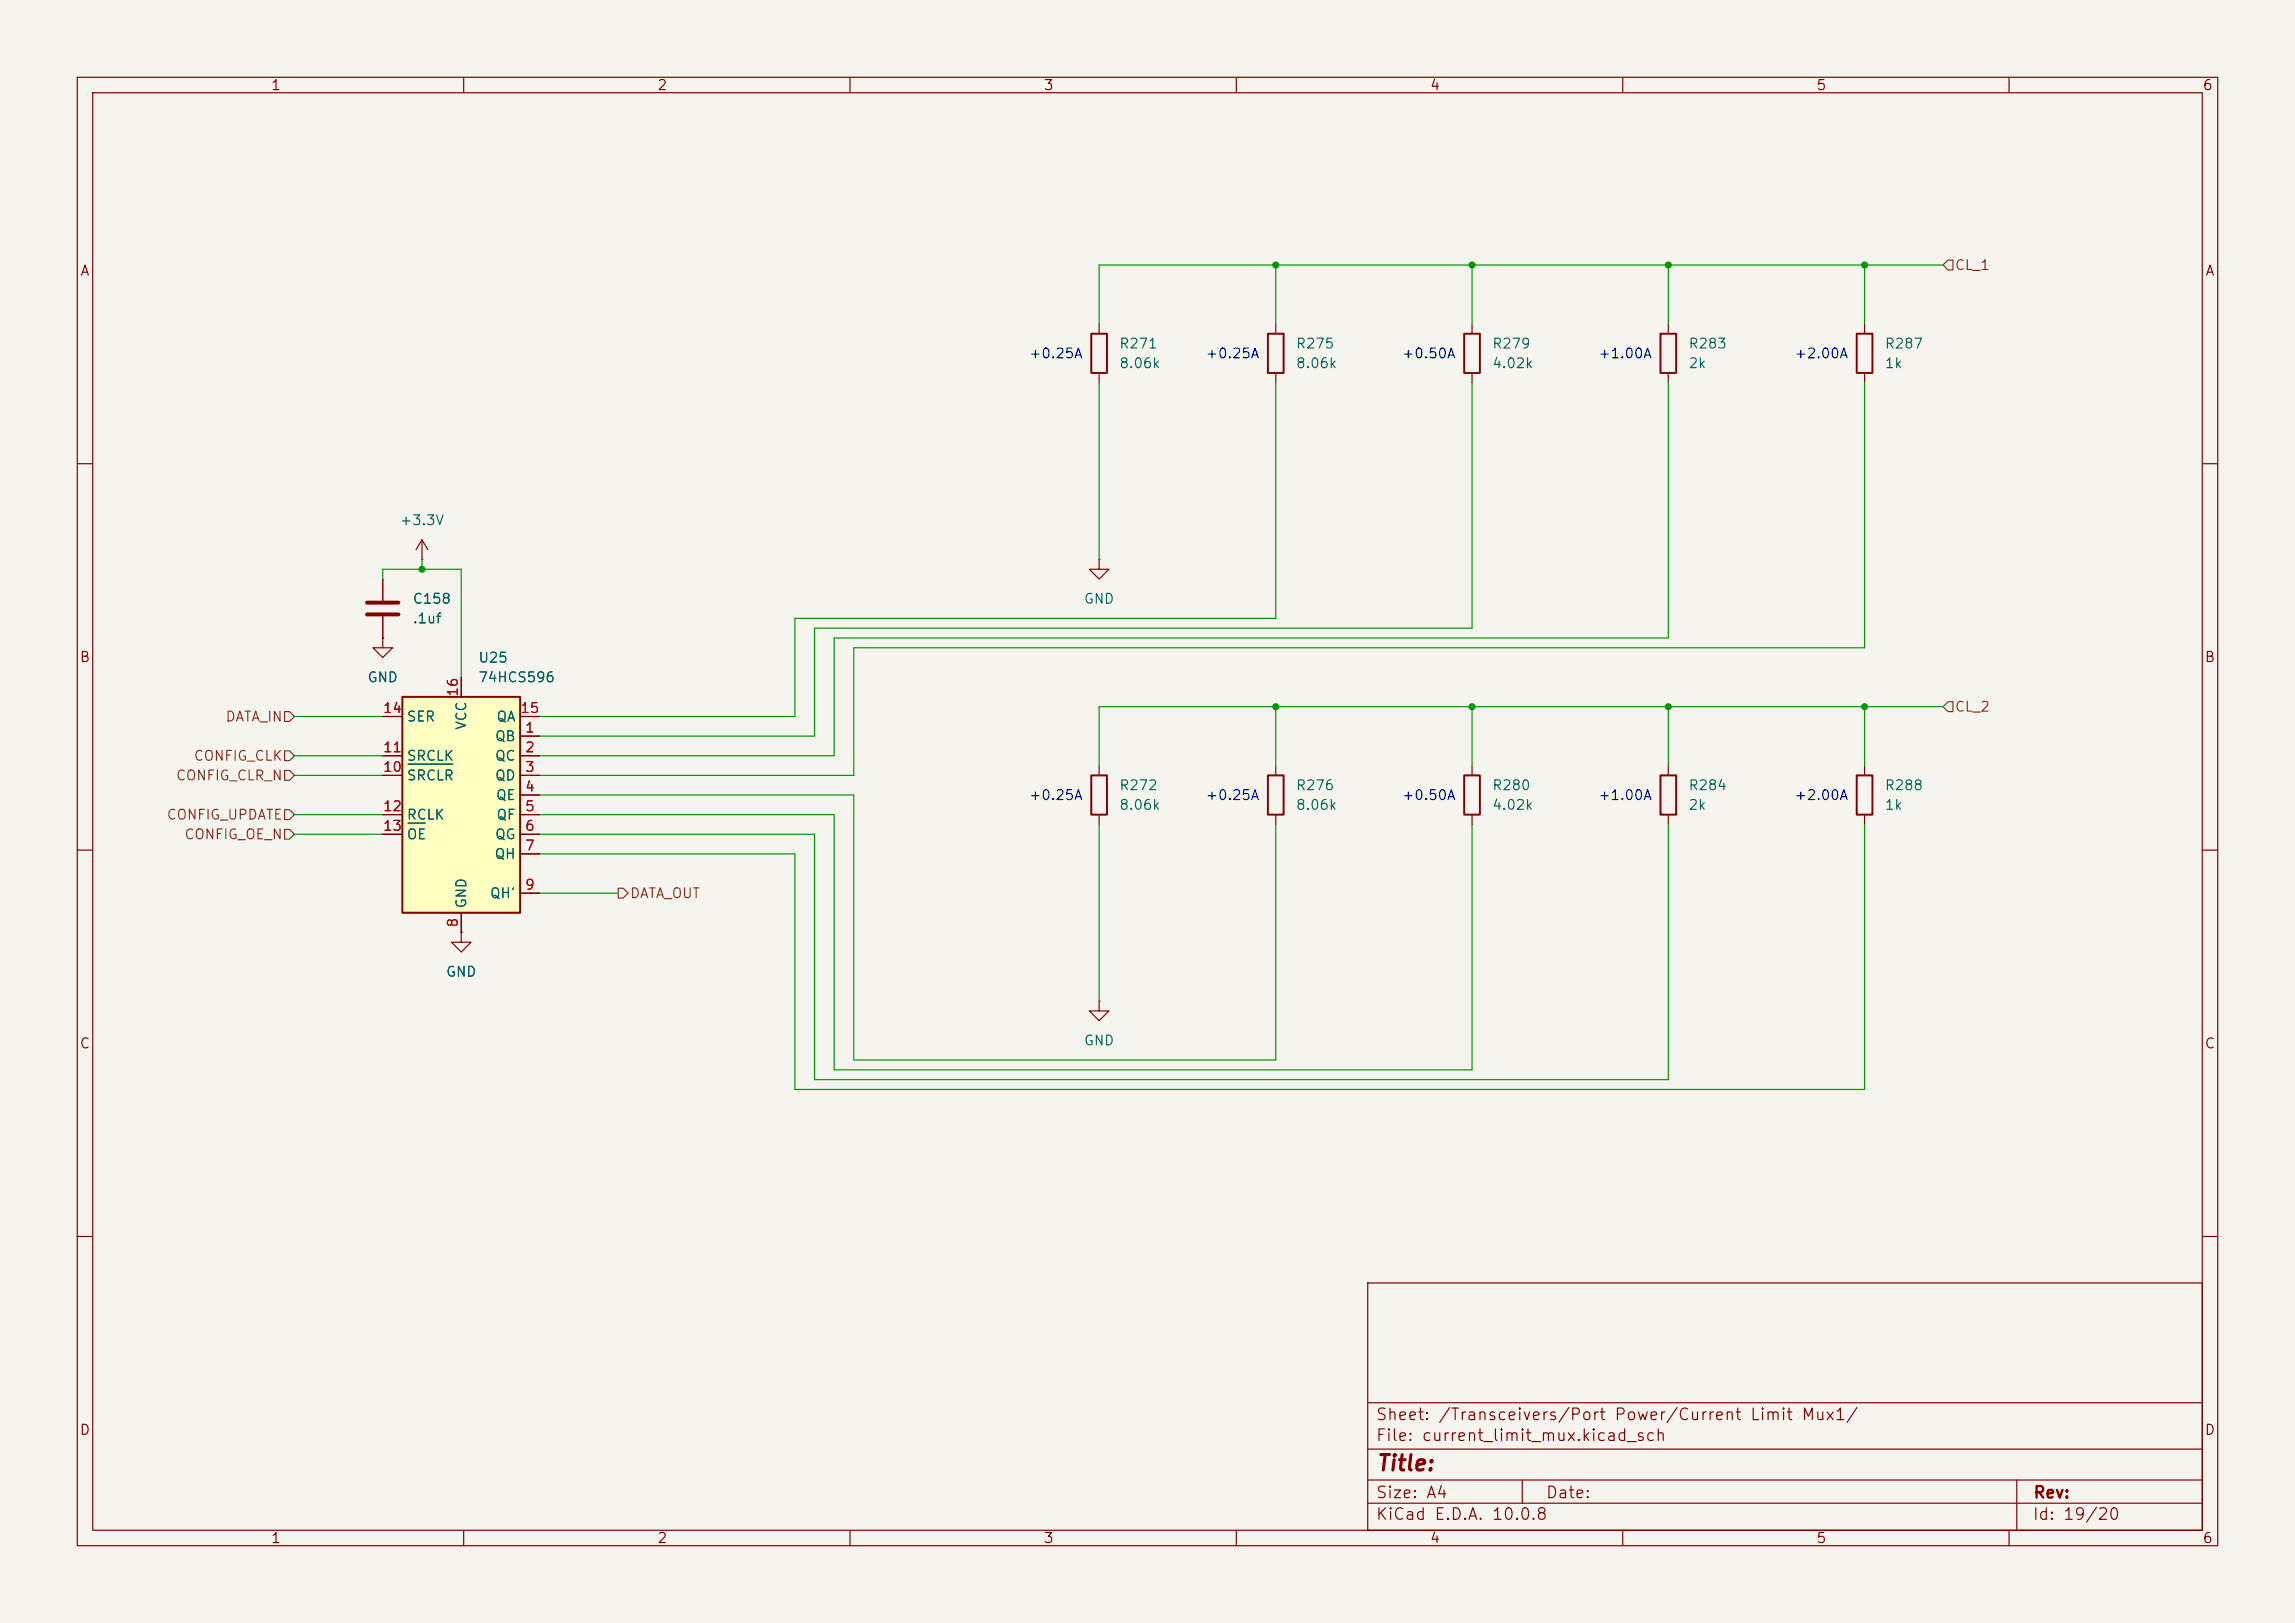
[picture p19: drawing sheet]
<svg xmlns="http://www.w3.org/2000/svg" width="297mm" height="210mm" viewBox="0 0 297 210" stroke-linecap="round" stroke-linejoin="round" font-family="sans-serif">
<defs><g id="words">
<text font-size="2" fill="#840000" x="178" y="190.8">Title:</text>
<g font-size="1.5" fill="#840000">
<text x="178" y="184.1">Sheet: /Transceivers/Port Power/Current Limit Mux1/</text>
<text x="178" y="186.8">File: current_limit_mux.kicad_sch</text>
<text x="178" y="197">KiCad E.D.A. 10.0.8</text>
<text x="178" y="194.2">Size: A4</text>
<text x="200" y="194.2">Date:</text>
<text x="263" y="197">Id: 19/20</text>
<text x="263" y="194.2">Rev:</text>
</g>
<g font-size="1.3" fill="#840000">
<text x="35" y="12">1</text>
<text x="85" y="12">2</text>
<text x="135" y="12">3</text>
<text x="185" y="12">4</text>
<text x="235" y="12">5</text>
<text x="285" y="12">6</text>
<text x="10.3" y="36">A</text>
<text x="285.3" y="36">A</text>
<text x="10.2" y="86">B</text>
<text x="285.2" y="86">B</text>
<text x="10.2" y="136">C</text>
<text x="285.2" y="136">C</text>
<text x="10.2" y="186">D</text>
<text x="285.2" y="186">D</text>
<text x="35" y="200">1</text>
<text x="85" y="200">2</text>
<text x="135" y="200">3</text>
<text x="185" y="200">4</text>
<text x="235" y="200">5</text>
<text x="285" y="200">6</text>
</g>
<g font-size="1.3" fill="#725600">
<text x="252.9" y="35.3">CL_1</text>
<text x="29.1" y="93.7">DATA_IN</text>
<text x="252.9" y="92.4">CL_2</text>
<text x="22.7" y="101.3">CONFIG_CLR_N</text>
<text x="25" y="98.8">CONFIG_CLK</text>
<text x="21.5" y="106.4">CONFIG_UPDATE</text>
<text x="23.8" y="108.9">CONFIG_OE_N</text>
<text x="81.4" y="116.5">DATA_OUT</text>
</g>
<g font-size="1.3" fill="#0000c2">
<text x="133.1" y="46.7">+0.25A</text>
<text x="155.9" y="46.7">+0.25A</text>
<text x="181.3" y="46.7">+0.50A</text>
<text x="206.7" y="46.7">+1.00A</text>
<text x="232.1" y="46.7">+2.00A</text>
<text x="133.1" y="103.8">+0.25A</text>
<text x="155.9" y="103.8">+0.25A</text>
<text x="181.3" y="103.8">+0.50A</text>
<text x="206.7" y="103.8">+1.00A</text>
<text x="232.1" y="103.8">+2.00A</text>
</g>
<g font-size="1.3" fill="#006464">
<text x="144.8" y="45.4">R271</text>
<text x="144.8" y="48">8.06k</text>
<text x="167.6" y="45.4">R275</text>
<text x="167.6" y="48">8.06k</text>
<text x="193" y="45.4">R279</text>
<text x="193" y="48">4.02k</text>
<text x="218.4" y="45.4">R283</text>
<text x="218.4" y="48">2k</text>
<text x="243.8" y="45.4">R287</text>
<text x="243.8" y="48">1k</text>
<text x="51.6" y="68.3">+3.3V</text>
<text x="53.3" y="78.4">C158</text>
<text x="53.3" y="81">.1uf</text>
<text x="140.2" y="78.4">GND</text>
<text x="47.5" y="88.6">GND</text>
<text x="61.8" y="86.1">U25</text>
<text x="61.8" y="88.6">74HCS596</text>
<text x="52.6" y="93.7">SER</text>
<text x="60.7" y="94.5" transform="rotate(-90 60.7 94.5)">VCC</text>
<text x="64.2" y="93.7">QA</text>
<text x="52.6" y="101.3">SRCLR</text>
<text x="52.6" y="98.8">SRCLK</text>
<text x="64" y="96.2">QB</text>
<text x="64" y="98.8">QC</text>
<text x="64" y="101.3">QD</text>
<text x="52.6" y="106.4">RCLK</text>
<text x="64.1" y="103.8">QE</text>
<text x="64.2" y="106.4">QF</text>
<text x="144.8" y="102.6">R272</text>
<text x="144.8" y="105.1">8.06k</text>
<text x="167.6" y="102.6">R276</text>
<text x="167.6" y="105.1">8.06k</text>
<text x="193" y="102.6">R280</text>
<text x="193" y="105.1">4.02k</text>
<text x="218.4" y="102.6">R284</text>
<text x="218.4" y="105.1">2k</text>
<text x="243.8" y="102.6">R288</text>
<text x="243.8" y="105.1">1k</text>
<text x="52.6" y="108.9">OE</text>
<text x="63.9" y="111.5">QH</text>
<text x="64" y="108.9">QG</text>
<text x="60.7" y="117.6" transform="rotate(-90 60.7 117.6)">GND</text>
<text x="63.3" y="116.5">QH'</text>
<text x="57.6" y="126.7">GND</text>
<text x="140.2" y="135.6">GND</text>
</g>
<g font-size="1.3" fill="#a90000">
<text x="49.5" y="92.6">14</text>
<text x="59.6" y="90.2" transform="rotate(-90 59.6 90.2)">16</text>
<text x="67.2" y="92.6">15</text>
<text x="67.8" y="95.1">1</text>
<text x="49.5" y="100.2">10</text>
<text x="49.5" y="97.7">11</text>
<text x="67.8" y="97.7">2</text>
<text x="67.8" y="100.2">3</text>
<text x="49.5" y="105.3">12</text>
<text x="49.5" y="107.8">13</text>
<text x="67.8" y="102.7">4</text>
<text x="67.8" y="105.3">5</text>
<text x="67.8" y="107.8">6</text>
<text x="67.8" y="110.4">7</text>
<text x="67.8" y="115.4">9</text>
<text x="59.6" y="120.1" transform="rotate(-90 59.6 120.1)">8</text>
</g>
</g></defs>
<path d="M0 0h297v210h-297z" fill="#f5f4ef" stroke="#f5f4ef" stroke-width=".13"/>
<g fill="none" stroke="#840000" stroke-width=".15">
<path d="M10 10h277v190h-277zM12 12h273v186h-273zM60 10v2M110 10v2M160 10v2M210 10v2M260 10v2M142.2 41.9v1.3M142.2 48.3v1.2M165.1 41.9v1.3M165.1 48.3v1.2M190.5 41.9v1.3"/>
<path d="M190.5 48.3v1.2M215.9 41.9v1.3M215.9 48.3v1.2M241.3 41.9v1.3M241.3 48.3v1.2M10 60h2M49.5 74.9v2.8M49.5 79.8v2.8M54.6 72.4h.1M54.6 69.9l-.8 1.2M54.6 69.9l.8 1.2M54.6 69.9v2.5"/>
<path d="M142.2 72.4v1.3h1.3l-1.3 1.2-1.2-1.2h1.2M142.2 72.4h.1M285 60h2M49.5 82.6v1.2h1.3l-1.3 1.3-1.2-1.3h1.2M49.5 82.6h.1M142.2 99.1v1.2M165.1 99.1v1.2M241.3 99.1v1.2M10 110h2M142.2 105.4v1.3M165.1 105.4v1.3M241.3 105.4v1.3"/>
<path d="M285 110h2M59.7 120.7v1.2h1.3l-1.3 1.3-1.3-1.3h1.3M59.7 120.7h.1M142.2 129.5v1.3h1.3l-1.3 1.3-1.2-1.3h1.2M142.2 129.5h.1M10 160h2M177 166h108v32h-108zM285 160h2M60 198v2M110 198v2M160 198v2M177 194.5h108"/>
<path d="M177 191.5h108M177 187.5h108M177 181.5h108M197 191.5v3M210 198v2M260 198v2M261 191.5v6.5"/>
</g>
<path d="M141.2 43.2h2.1v5.1h-2.1zM164.1 43.2h2v5.1h-2zM189.5 43.2h2v5.1h-2zM214.9 43.2h2v5.1h-2zM240.3 43.2h2v5.1h-2zM141.2 100.3h2.1v5.1h-2.1zM164.1 100.3h2v5.1h-2zM240.3 100.3h2v5.1h-2z" fill="none" stroke="#840000" stroke-width=".25"/>
<path d="M47.5 78h4.1M47.5 79.5h4.1" fill="none" stroke="#840000" stroke-width=".51"/>
<path d="M52.1 90.2h15.2v27.9h-15.2z" fill="#ffffc2"/>
<path d="M52.1 90.2h15.2v27.9h-15.2zM189.5 100.3h2v5.1h-2zM214.9 100.3h2v5.1h-2z" fill="none" stroke="#840000" stroke-width=".25"/>
<g fill="none" stroke="#840000" stroke-width=".15">
<path d="M49.5 74.9v2.8M49.5 79.8v2.8M49.5 82.6h.1M49.5 97.8h2.6M49.5 92.7h2.6M59.7 87.6v2.6M67.3 95.3h2.5M67.3 97.8h2.5M67.3 92.7h2.5M190.5 99.1v1.2M215.9 99.1v1.2M49.5 100.3h2.6"/>
<path d="M49.5 105.4h2.6M49.5 108h2.6M59.7 118.1v2.6M67.3 100.3h2.5M67.3 102.9h2.5M67.3 105.4h2.5M67.3 108h2.5M67.3 110.5h2.5M67.3 115.6h2.5M190.5 105.4v1.3M215.9 105.4v1.3M59.7 120.7h.1"/>
</g>
<path d="M52.8 98.9h5.8M52.8 106.5h2.2" fill="none" stroke="#006464" stroke-width=".15"/>
<path d="M252.1 33.7h.6v1.2h-.6l-.6-.6zM36.8 97.2h.7l.6 .6-.6 .6h-.7zM36.8 99.7h.7l.6 .6-.6 .7h-.7zM36.8 92.1h.7l.6 .6-.6 .6h-.7zM252.1 90.8h.6v1.3h-.6l-.6-.7zM36.8 107.3h.7l.6 .7-.6 .6h-.7zM36.8 104.8h.7l.6 .6-.6 .6h-.7zM80 114.9h.6l.7 .7-.7 .6h-.6z" fill="none" stroke="#725600" stroke-width=".15"/>
<g fill="none" stroke="#009600" stroke-width=".15">
<path d="M165.1 34.3v7.6M190.5 34.3v7.6M215.9 34.3v7.6M241.3 34.3v7.6M251.5 34.3h-109.3v7.6M142.2 49.5v22.9M165.1 49.5v30.5h-62.2v12.7h-33.1M190.5 49.5v31.8h-85.1v14h-35.6M215.9 49.5v33.1h-108v15.2h-38.1M241.3 49.5v34.3h-130.8v16.5h-40.7M49.5 74.9v-1.2h10.2v13.9M54.6 72.4v1.3"/>
<path d="M38.1 97.8h11.4M38.1 92.7h11.4M165.1 91.4v7.7M190.5 91.4v7.7M215.9 91.4v7.7M241.3 91.4v7.7M251.5 91.4h-109.3v7.7M38.1 108h11.4M38.1 100.3h11.4M38.1 105.4h11.4M69.8 115.6h10.2M69.8 105.4h38.1v33h82.6v-31.7"/>
<path d="M69.8 102.9h40.7v34.3h54.6v-30.5M142.2 106.7v22.8M215.9 106.7v33h-110.5v-31.7h-35.6M241.3 106.7v34.3h-138.4v-30.5h-33.1"/>
</g>
<g fill="#009600">
<circle cx="190.5" cy="91.4" r=".46"/>
<circle cx="165.1" cy="91.4" r=".46"/>
<circle cx="54.6" cy="73.7" r=".46"/>
<circle cx="215.9" cy="34.3" r=".46"/>
<circle cx="165.1" cy="34.3" r=".46"/>
<circle cx="190.5" cy="34.3" r=".46"/>
<circle cx="241.3" cy="34.3" r=".46"/>
<circle cx="241.3" cy="91.4" r=".46"/>
<circle cx="215.9" cy="91.4" r=".46"/>
</g>
<use href="#words"/>
</svg>
